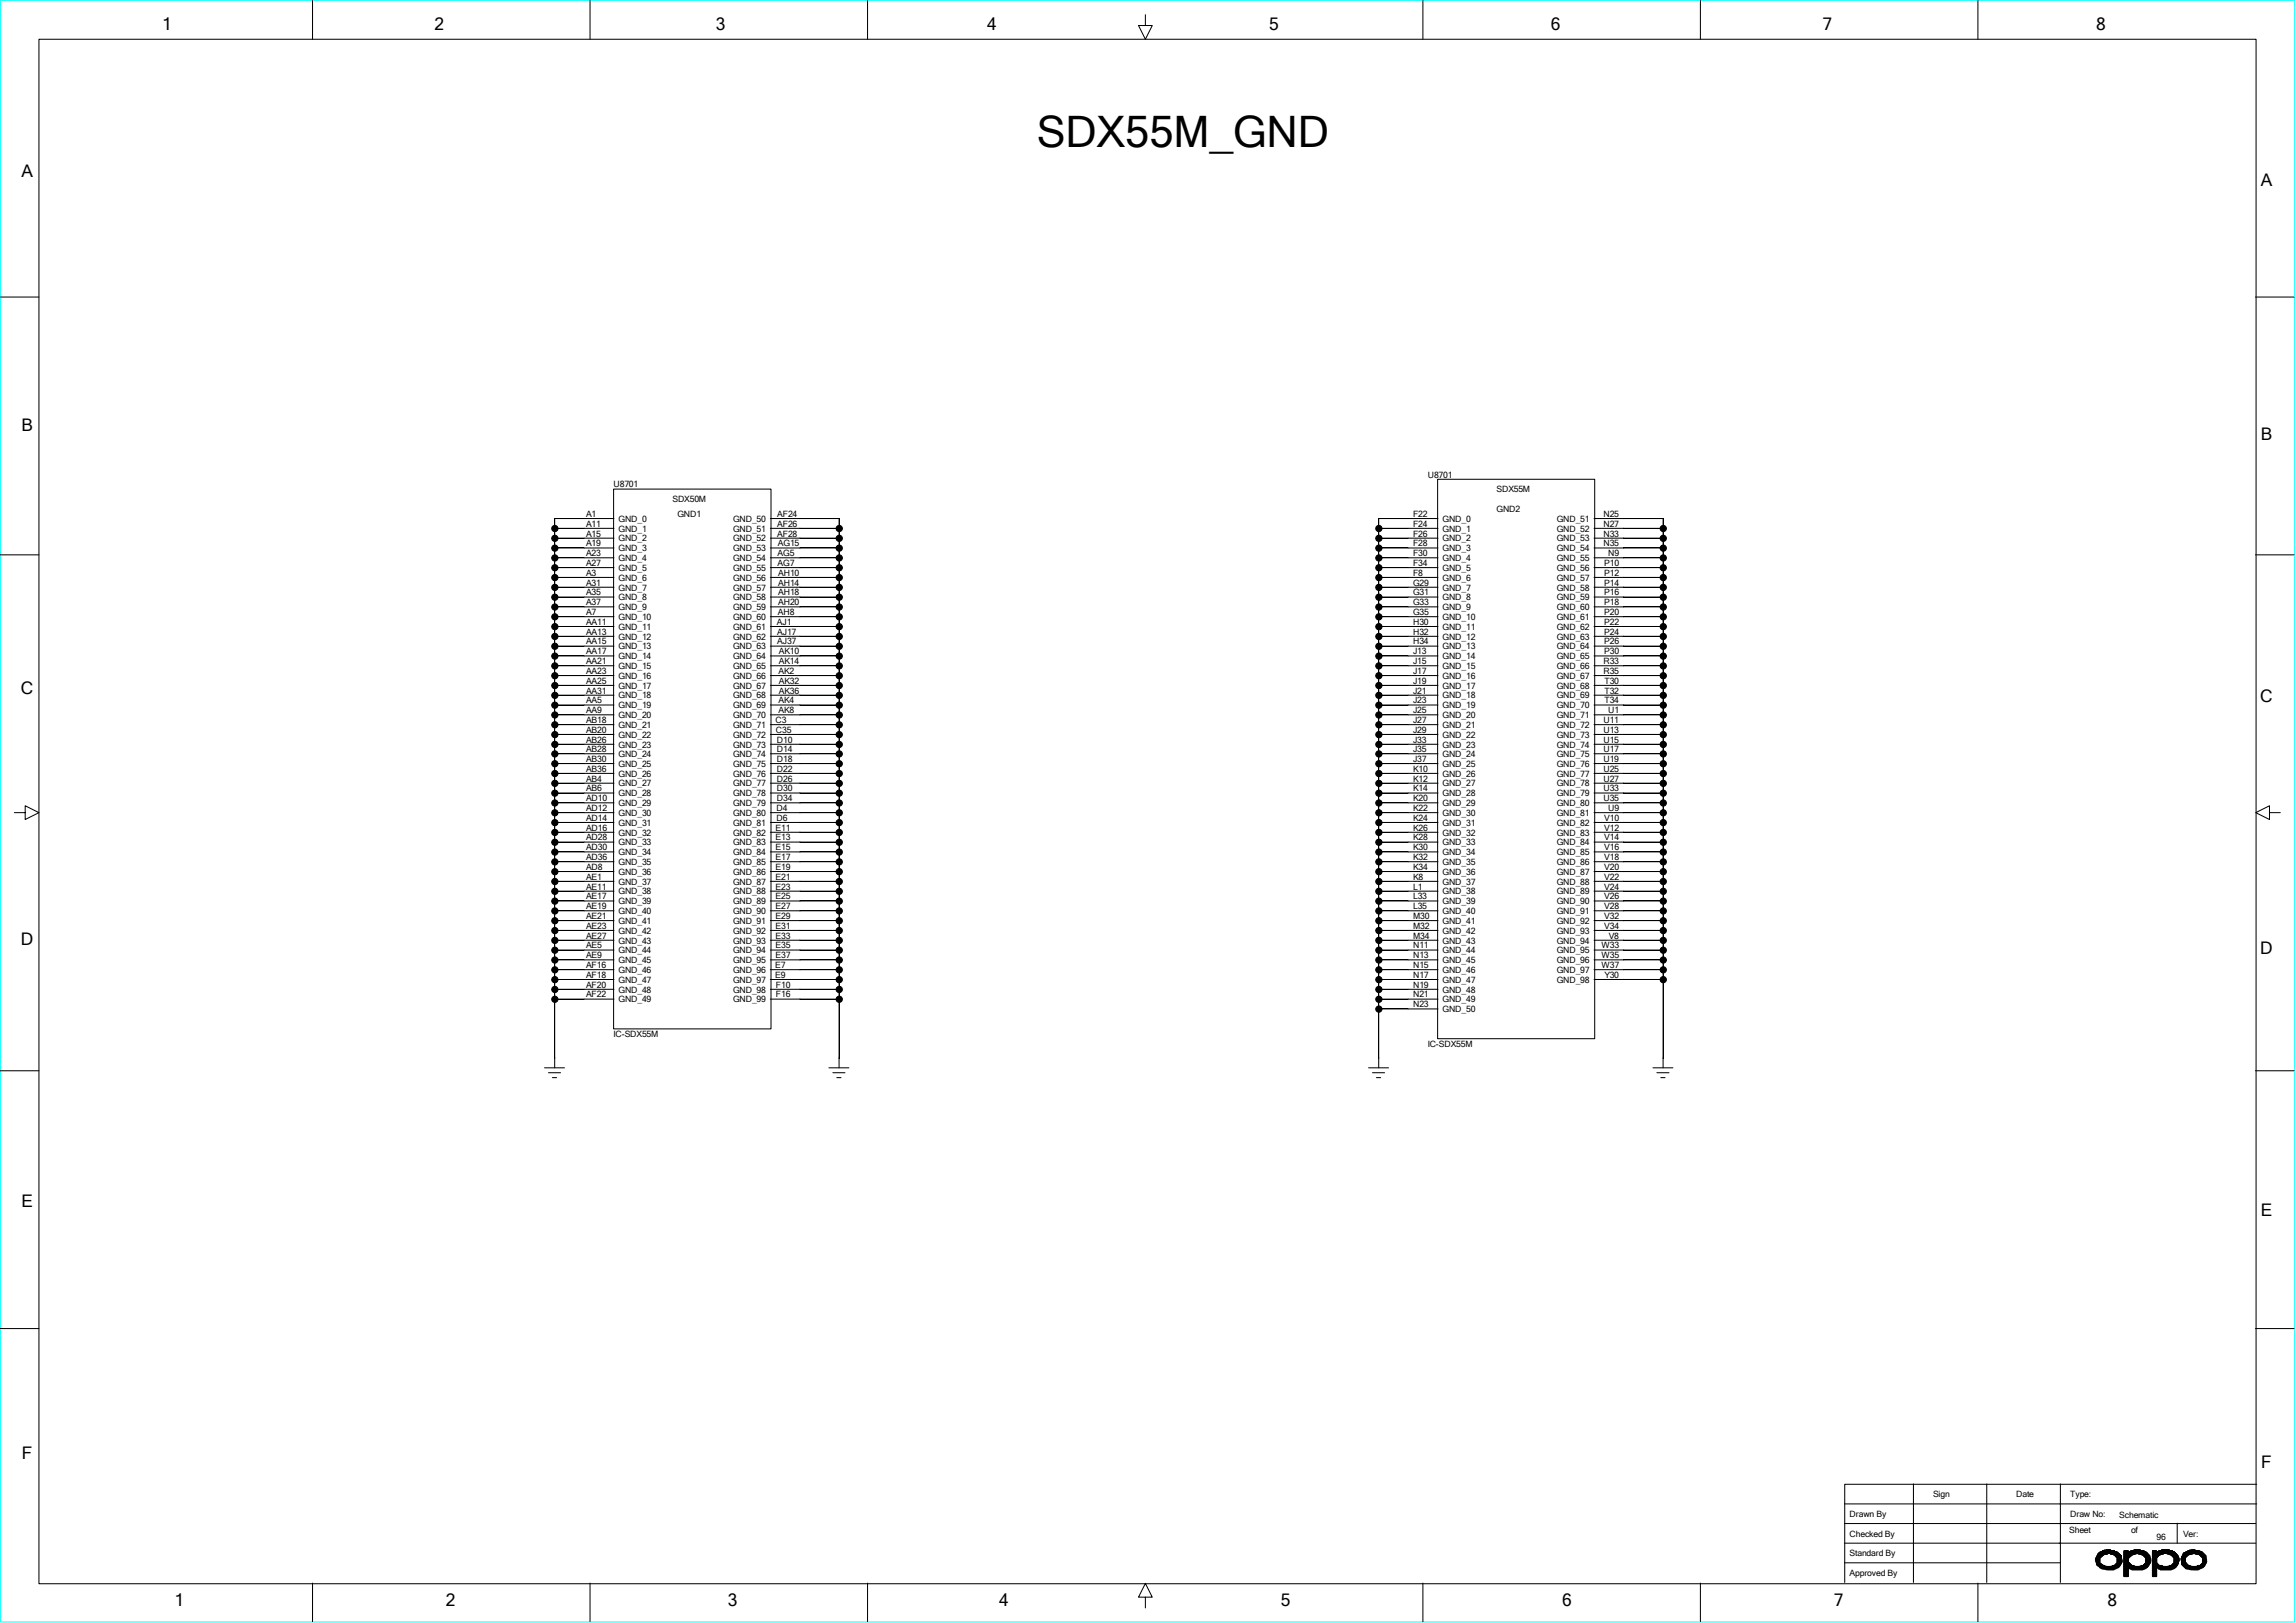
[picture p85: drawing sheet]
<svg xmlns="http://www.w3.org/2000/svg" width="297mm" height="210mm" viewBox="0 0 297 210" stroke-linecap="round" stroke-linejoin="round" font-family="sans-serif">
<defs><g id="words">
<text font-size="5.6" x="134.1" y="19">SDX55M_GND</text>
<g font-size="2.2">
<text x="21" y="3.9">1</text>
<text x="56.2" y="3.9">2</text>
<text x="92.6" y="3.9">3</text>
<text x="127.7" y="3.9">4</text>
<text x="164.2" y="3.9">5</text>
<text x="200.6" y="3.9">6</text>
<text x="235.8" y="3.9">7</text>
<text x="271.1" y="3.9">8</text>
<text x="2.8" y="22.9">A</text>
<text x="292.5" y="24.1">A</text>
<text x="2.8" y="55.8">B</text>
<text x="292.5" y="57">B</text>
<text x="2.7" y="89.7">C</text>
<text x="292.4" y="90.8">C</text>
<text x="2.7" y="122.3">D</text>
<text x="292.4" y="123.5">D</text>
<text x="2.8" y="156.2">E</text>
<text x="292.5" y="157.4">E</text>
<text x="2.8" y="188.8">F</text>
<text x="292.5" y="189.9">F</text>
<text x="22.6" y="207.9">1</text>
<text x="57.7" y="207.9">2</text>
<text x="94.1" y="207.9">3</text>
<text x="129.2" y="207.9">4</text>
<text x="165.7" y="207.9">5</text>
<text x="202.1" y="207.9">6</text>
<text x="237.2" y="207.9">7</text>
<text x="272.6" y="207.9">8</text>
</g>
<g font-size="1.1">
<text x="79.4" y="63.1">U8701</text>
<text x="87" y="65">SDX50M</text>
<text x="184.7" y="61.8">U8701</text>
<text x="193.6" y="63.7">SDX55M</text>
<text x="75.8" y="72">A23</text>
<text x="75.8" y="70.7">A19</text>
<text x="75.8" y="69.4">A15</text>
<text x="75.8" y="68.2">A11</text>
<text x="75.8" y="66.9">A1</text>
<text x="80" y="67.5">GND_0</text>
<text x="80" y="68.8">GND_1</text>
<text x="80" y="70.1">GND_2</text>
<text x="80" y="71.3">GND_3</text>
<text x="87.6" y="66.9">GND1</text>
<text x="94.8" y="67.5">GND_50</text>
<text x="94.8" y="68.8">GND_51</text>
<text x="94.8" y="70.1">GND_52</text>
<text x="94.8" y="71.3">GND_53</text>
<text x="100.5" y="69.4">AF28</text>
<text x="100.5" y="68.2">AF26</text>
<text x="100.5" y="66.9">AF24</text>
<text x="100.6" y="72">AG5</text>
<text x="100.6" y="70.7">AG15</text>
<text x="182.8" y="72">F30</text>
<text x="182.8" y="70.7">F28</text>
<text x="182.8" y="69.4">F26</text>
<text x="182.8" y="68.2">F24</text>
<text x="182.8" y="66.9">F22</text>
<text x="186.6" y="67.5">GND_0</text>
<text x="186.6" y="68.8">GND_1</text>
<text x="186.6" y="70.1">GND_2</text>
<text x="186.6" y="71.3">GND_3</text>
<text x="193.6" y="66.3">GND2</text>
<text x="201.4" y="67.5">GND_51</text>
<text x="201.4" y="68.8">GND_52</text>
<text x="201.4" y="70.1">GND_53</text>
<text x="201.4" y="71.3">GND_54</text>
<text x="207.4" y="70.7">N35</text>
<text x="207.4" y="69.4">N33</text>
<text x="207.4" y="68.2">N27</text>
<text x="207.4" y="66.9">N25</text>
<text x="208" y="72">N9</text>
<text x="75.8" y="77">A35</text>
<text x="75.8" y="75.8">A31</text>
<text x="75.8" y="74.5">A3</text>
<text x="75.8" y="73.2">A27</text>
<text x="80" y="72.6">GND_4</text>
<text x="80" y="73.9">GND_5</text>
<text x="80" y="75.1">GND_6</text>
<text x="80" y="76.4">GND_7</text>
<text x="80" y="77.7">GND_8</text>
<text x="94.8" y="72.6">GND_54</text>
<text x="94.8" y="73.9">GND_55</text>
<text x="94.8" y="75.1">GND_56</text>
<text x="94.8" y="76.4">GND_57</text>
<text x="94.8" y="77.7">GND_58</text>
<text x="100.6" y="73.2">AG7</text>
<text x="100.7" y="77">AH18</text>
<text x="100.7" y="75.8">AH14</text>
<text x="100.7" y="74.5">AH10</text>
<text x="182.8" y="77">G31</text>
<text x="182.8" y="75.8">G29</text>
<text x="182.8" y="74.5">F8</text>
<text x="182.8" y="73.2">F34</text>
<text x="186.6" y="72.6">GND_4</text>
<text x="186.6" y="73.9">GND_5</text>
<text x="186.6" y="75.1">GND_6</text>
<text x="186.6" y="76.4">GND_7</text>
<text x="186.6" y="77.7">GND_8</text>
<text x="201.4" y="72.6">GND_55</text>
<text x="201.4" y="73.9">GND_56</text>
<text x="201.4" y="75.1">GND_57</text>
<text x="201.4" y="76.4">GND_58</text>
<text x="201.4" y="77.7">GND_59</text>
<text x="207.5" y="77">P16</text>
<text x="207.5" y="75.8">P14</text>
<text x="207.5" y="74.5">P12</text>
<text x="207.5" y="73.2">P10</text>
<text x="75.8" y="83.4">AA15</text>
<text x="75.8" y="82.1">AA13</text>
<text x="75.8" y="80.9">AA11</text>
<text x="75.8" y="79.6">A7</text>
<text x="75.8" y="78.3">A37</text>
<text x="80" y="79">GND_9</text>
<text x="80" y="80.2">GND_10</text>
<text x="80" y="81.5">GND_11</text>
<text x="80" y="82.8">GND_12</text>
<text x="94.8" y="79">GND_59</text>
<text x="94.8" y="80.2">GND_60</text>
<text x="94.8" y="81.5">GND_61</text>
<text x="94.8" y="82.8">GND_62</text>
<text x="100.5" y="80.9">AJ1</text>
<text x="100.5" y="83.4">AJ37</text>
<text x="100.5" y="82.1">AJ17</text>
<text x="100.6" y="79.6">AH8</text>
<text x="100.7" y="78.3">AH20</text>
<text x="182.8" y="83.4">H34</text>
<text x="182.8" y="82.1">H32</text>
<text x="182.8" y="80.9">H30</text>
<text x="182.8" y="79.6">G35</text>
<text x="182.8" y="78.3">G33</text>
<text x="186.6" y="79">GND_9</text>
<text x="186.6" y="80.2">GND_10</text>
<text x="186.6" y="81.5">GND_11</text>
<text x="186.6" y="82.8">GND_12</text>
<text x="201.4" y="79">GND_60</text>
<text x="201.4" y="80.2">GND_61</text>
<text x="201.4" y="81.5">GND_62</text>
<text x="201.4" y="82.8">GND_63</text>
<text x="207.5" y="83.4">P26</text>
<text x="207.5" y="82.1">P24</text>
<text x="207.5" y="80.9">P22</text>
<text x="207.5" y="79.6">P20</text>
<text x="207.5" y="78.3">P18</text>
<text x="75.8" y="89.7">AA31</text>
<text x="75.8" y="88.5">AA25</text>
<text x="75.8" y="87.2">AA23</text>
<text x="75.8" y="85.9">AA21</text>
<text x="75.8" y="84.7">AA17</text>
<text x="80" y="84">GND_13</text>
<text x="80" y="85.3">GND_14</text>
<text x="80" y="86.6">GND_15</text>
<text x="80" y="87.8">GND_16</text>
<text x="80" y="89.1">GND_17</text>
<text x="94.8" y="84">GND_63</text>
<text x="94.8" y="85.3">GND_64</text>
<text x="94.8" y="86.6">GND_65</text>
<text x="94.8" y="87.8">GND_66</text>
<text x="94.8" y="89.1">GND_67</text>
<text x="100.7" y="87.2">AK2</text>
<text x="100.8" y="89.7">AK36</text>
<text x="100.8" y="88.5">AK32</text>
<text x="100.8" y="85.9">AK14</text>
<text x="100.8" y="84.7">AK10</text>
<text x="182.8" y="89.7">J21</text>
<text x="182.8" y="88.5">J19</text>
<text x="182.8" y="87.2">J17</text>
<text x="182.8" y="85.9">J15</text>
<text x="182.8" y="84.7">J13</text>
<text x="186.6" y="84">GND_13</text>
<text x="186.6" y="85.3">GND_14</text>
<text x="186.6" y="86.6">GND_15</text>
<text x="186.6" y="87.8">GND_16</text>
<text x="186.6" y="89.1">GND_17</text>
<text x="201.4" y="84">GND_64</text>
<text x="201.4" y="85.3">GND_65</text>
<text x="201.4" y="86.6">GND_66</text>
<text x="201.4" y="87.8">GND_67</text>
<text x="201.4" y="89.1">GND_68</text>
<text x="207.4" y="87.2">R35</text>
<text x="207.4" y="85.9">R33</text>
<text x="207.5" y="84.7">P30</text>
<text x="207.6" y="89.7">T32</text>
<text x="207.6" y="88.5">T30</text>
<text x="75.8" y="94.8">AB20</text>
<text x="75.8" y="93.6">AB18</text>
<text x="75.8" y="92.3">AA9</text>
<text x="75.8" y="91">AA5</text>
<text x="80" y="90.4">GND_18</text>
<text x="80" y="91.7">GND_19</text>
<text x="80" y="92.9">GND_20</text>
<text x="80" y="94.2">GND_21</text>
<text x="80" y="95.5">GND_22</text>
<text x="94.8" y="90.4">GND_68</text>
<text x="94.8" y="91.7">GND_69</text>
<text x="94.8" y="92.9">GND_70</text>
<text x="94.8" y="94.2">GND_71</text>
<text x="94.8" y="95.5">GND_72</text>
<text x="100.3" y="93.6">C3</text>
<text x="100.4" y="94.8">C35</text>
<text x="100.7" y="92.3">AK8</text>
<text x="100.7" y="91">AK4</text>
<text x="182.8" y="94.8">J29</text>
<text x="182.8" y="93.6">J27</text>
<text x="182.8" y="92.3">J25</text>
<text x="182.8" y="91">J23</text>
<text x="186.6" y="90.4">GND_18</text>
<text x="186.6" y="91.7">GND_19</text>
<text x="186.6" y="92.9">GND_20</text>
<text x="186.6" y="94.2">GND_21</text>
<text x="186.6" y="95.5">GND_22</text>
<text x="201.4" y="90.4">GND_69</text>
<text x="201.4" y="91.7">GND_70</text>
<text x="201.4" y="92.9">GND_71</text>
<text x="201.4" y="94.2">GND_72</text>
<text x="201.4" y="95.5">GND_73</text>
<text x="207.4" y="94.8">U13</text>
<text x="207.4" y="93.6">U11</text>
<text x="207.6" y="91">T34</text>
<text x="208" y="92.3">U1</text>
<text x="75.8" y="101.1">AB4</text>
<text x="75.8" y="99.9">AB36</text>
<text x="75.8" y="98.6">AB30</text>
<text x="75.8" y="97.3">AB28</text>
<text x="75.8" y="96.1">AB26</text>
<text x="80" y="96.7">GND_23</text>
<text x="80" y="98">GND_24</text>
<text x="80" y="99.2">GND_25</text>
<text x="80" y="100.5">GND_26</text>
<text x="80" y="101.8">GND_27</text>
<text x="94.8" y="96.7">GND_73</text>
<text x="94.8" y="98">GND_74</text>
<text x="94.8" y="99.2">GND_75</text>
<text x="94.8" y="100.5">GND_76</text>
<text x="94.8" y="101.8">GND_77</text>
<text x="100.5" y="101.1">D26</text>
<text x="100.5" y="99.9">D22</text>
<text x="100.5" y="98.6">D18</text>
<text x="100.5" y="97.3">D14</text>
<text x="100.5" y="96.1">D10</text>
<text x="182.8" y="101.1">K12</text>
<text x="182.8" y="99.9">K10</text>
<text x="182.8" y="98.6">J37</text>
<text x="182.8" y="97.3">J35</text>
<text x="182.8" y="96.1">J33</text>
<text x="186.6" y="96.7">GND_23</text>
<text x="186.6" y="98">GND_24</text>
<text x="186.6" y="99.2">GND_25</text>
<text x="186.6" y="100.5">GND_26</text>
<text x="186.6" y="101.8">GND_27</text>
<text x="201.4" y="96.7">GND_74</text>
<text x="201.4" y="98">GND_75</text>
<text x="201.4" y="99.2">GND_76</text>
<text x="201.4" y="100.5">GND_77</text>
<text x="201.4" y="101.8">GND_78</text>
<text x="207.4" y="101.1">U27</text>
<text x="207.4" y="99.9">U25</text>
<text x="207.4" y="98.6">U19</text>
<text x="207.4" y="97.3">U17</text>
<text x="207.4" y="96.1">U15</text>
<text x="75.8" y="107.5">AD16</text>
<text x="75.8" y="106.2">AD14</text>
<text x="75.8" y="104.9">AD12</text>
<text x="75.8" y="103.7">AD10</text>
<text x="75.8" y="102.4">AB6</text>
<text x="80" y="103">GND_28</text>
<text x="80" y="104.3">GND_29</text>
<text x="80" y="105.6">GND_30</text>
<text x="80" y="106.8">GND_31</text>
<text x="94.8" y="103">GND_78</text>
<text x="94.8" y="104.3">GND_79</text>
<text x="94.8" y="105.6">GND_80</text>
<text x="94.8" y="106.8">GND_81</text>
<text x="100.3" y="107.5">E11</text>
<text x="100.5" y="106.2">D6</text>
<text x="100.5" y="104.9">D4</text>
<text x="100.5" y="103.7">D34</text>
<text x="100.5" y="102.4">D30</text>
<text x="182.8" y="107.5">K26</text>
<text x="182.8" y="106.2">K24</text>
<text x="182.8" y="104.9">K22</text>
<text x="182.8" y="103.7">K20</text>
<text x="182.8" y="102.4">K14</text>
<text x="186.6" y="103">GND_28</text>
<text x="186.6" y="104.3">GND_29</text>
<text x="186.6" y="105.6">GND_30</text>
<text x="186.6" y="106.8">GND_31</text>
<text x="201.4" y="103">GND_79</text>
<text x="201.4" y="104.3">GND_80</text>
<text x="201.4" y="105.6">GND_81</text>
<text x="201.4" y="106.8">GND_82</text>
<text x="207.4" y="103.7">U35</text>
<text x="207.4" y="102.4">U33</text>
<text x="207.5" y="107.5">V12</text>
<text x="207.5" y="106.2">V10</text>
<text x="208" y="104.9">U9</text>
<text x="75.8" y="113.8">AE1</text>
<text x="75.8" y="112.6">AD8</text>
<text x="75.8" y="111.3">AD36</text>
<text x="75.8" y="110">AD30</text>
<text x="75.8" y="108.8">AD28</text>
<text x="80" y="108.1">GND_32</text>
<text x="80" y="109.4">GND_33</text>
<text x="80" y="110.7">GND_34</text>
<text x="80" y="111.9">GND_35</text>
<text x="80" y="113.2">GND_36</text>
<text x="94.8" y="108.1">GND_82</text>
<text x="94.8" y="109.4">GND_83</text>
<text x="94.8" y="110.7">GND_84</text>
<text x="94.8" y="111.9">GND_85</text>
<text x="94.8" y="113.2">GND_86</text>
<text x="100.3" y="113.8">E21</text>
<text x="100.3" y="112.6">E19</text>
<text x="100.3" y="111.3">E17</text>
<text x="100.3" y="110">E15</text>
<text x="100.3" y="108.8">E13</text>
<text x="182.8" y="113.8">K8</text>
<text x="182.8" y="112.6">K34</text>
<text x="182.8" y="111.3">K32</text>
<text x="182.8" y="110">K30</text>
<text x="182.8" y="108.8">K28</text>
<text x="186.6" y="108.1">GND_32</text>
<text x="186.6" y="109.4">GND_33</text>
<text x="186.6" y="110.7">GND_34</text>
<text x="186.6" y="111.9">GND_35</text>
<text x="186.6" y="113.2">GND_36</text>
<text x="201.4" y="108.1">GND_83</text>
<text x="201.4" y="109.4">GND_84</text>
<text x="201.4" y="110.7">GND_85</text>
<text x="201.4" y="111.9">GND_86</text>
<text x="201.4" y="113.2">GND_87</text>
<text x="207.5" y="113.8">V22</text>
<text x="207.5" y="112.6">V20</text>
<text x="207.5" y="111.3">V18</text>
<text x="207.5" y="110">V16</text>
<text x="207.5" y="108.8">V14</text>
<text x="75.8" y="118.9">AE21</text>
<text x="75.8" y="117.6">AE19</text>
<text x="75.8" y="116.4">AE17</text>
<text x="75.8" y="115.1">AE11</text>
<text x="80" y="114.5">GND_37</text>
<text x="80" y="115.7">GND_38</text>
<text x="80" y="117">GND_39</text>
<text x="80" y="118.3">GND_40</text>
<text x="80" y="119.5">GND_41</text>
<text x="94.8" y="114.5">GND_87</text>
<text x="94.8" y="115.7">GND_88</text>
<text x="94.8" y="117">GND_89</text>
<text x="94.8" y="118.3">GND_90</text>
<text x="94.8" y="119.5">GND_91</text>
<text x="100.3" y="118.9">E29</text>
<text x="100.3" y="117.6">E27</text>
<text x="100.3" y="116.4">E25</text>
<text x="100.3" y="115.1">E23</text>
<text x="182.8" y="118.9">M30</text>
<text x="182.8" y="117.6">L35</text>
<text x="182.8" y="116.4">L33</text>
<text x="182.8" y="115.1">L1</text>
<text x="186.6" y="114.5">GND_37</text>
<text x="186.6" y="115.7">GND_38</text>
<text x="186.6" y="117">GND_39</text>
<text x="186.6" y="118.3">GND_40</text>
<text x="186.6" y="119.5">GND_41</text>
<text x="201.4" y="114.5">GND_88</text>
<text x="201.4" y="115.7">GND_89</text>
<text x="201.4" y="117">GND_90</text>
<text x="201.4" y="118.3">GND_91</text>
<text x="201.4" y="119.5">GND_92</text>
<text x="207.5" y="118.9">V32</text>
<text x="207.5" y="117.6">V28</text>
<text x="207.5" y="116.4">V26</text>
<text x="207.5" y="115.1">V24</text>
<text x="75.8" y="125.3">AF16</text>
<text x="75.8" y="124">AE9</text>
<text x="75.8" y="122.7">AE5</text>
<text x="75.8" y="121.5">AE27</text>
<text x="75.8" y="120.2">AE23</text>
<text x="80" y="120.8">GND_42</text>
<text x="80" y="122.1">GND_43</text>
<text x="80" y="123.4">GND_44</text>
<text x="80" y="124.6">GND_45</text>
<text x="80" y="125.9">GND_46</text>
<text x="94.8" y="120.8">GND_92</text>
<text x="94.8" y="122.1">GND_93</text>
<text x="94.8" y="123.4">GND_94</text>
<text x="94.8" y="124.6">GND_95</text>
<text x="94.8" y="125.9">GND_96</text>
<text x="100.3" y="125.3">E7</text>
<text x="100.3" y="124">E37</text>
<text x="100.3" y="122.7">E35</text>
<text x="100.3" y="121.5">E33</text>
<text x="100.3" y="120.2">E31</text>
<text x="182.8" y="125.3">N15</text>
<text x="182.8" y="124">N13</text>
<text x="182.8" y="122.7">N11</text>
<text x="182.8" y="121.5">M34</text>
<text x="182.8" y="120.2">M32</text>
<text x="186.6" y="120.8">GND_42</text>
<text x="186.6" y="122.1">GND_43</text>
<text x="186.6" y="123.4">GND_44</text>
<text x="186.6" y="124.6">GND_45</text>
<text x="186.6" y="125.9">GND_46</text>
<text x="201.4" y="120.8">GND_93</text>
<text x="201.4" y="122.1">GND_94</text>
<text x="201.4" y="123.4">GND_95</text>
<text x="201.4" y="124.6">GND_96</text>
<text x="201.4" y="125.9">GND_97</text>
<text x="207.2" y="125.3">W37</text>
<text x="207.2" y="124">W35</text>
<text x="207.2" y="122.7">W33</text>
<text x="207.5" y="120.2">V34</text>
<text x="208.1" y="121.5">V8</text>
<text x="75.8" y="129.1">AF22</text>
<text x="75.8" y="127.8">AF20</text>
<text x="75.8" y="126.5">AF18</text>
<text x="80" y="127.2">GND_47</text>
<text x="80" y="128.4">GND_48</text>
<text x="80" y="129.7">GND_49</text>
<text x="94.8" y="127.2">GND_97</text>
<text x="94.8" y="128.4">GND_98</text>
<text x="94.8" y="129.7">GND_99</text>
<text x="100.3" y="126.5">E9</text>
<text x="100.4" y="129.1">F16</text>
<text x="100.4" y="127.8">F10</text>
<text x="182.8" y="130.3">N23</text>
<text x="182.8" y="129.1">N21</text>
<text x="182.8" y="127.8">N19</text>
<text x="182.8" y="126.5">N17</text>
<text x="186.6" y="127.2">GND_47</text>
<text x="186.6" y="128.4">GND_48</text>
<text x="186.6" y="129.7">GND_49</text>
<text x="186.6" y="131">GND_50</text>
<text x="201.4" y="127.2">GND_98</text>
<text x="207.6" y="126.5">Y30</text>
<text x="79.4" y="134.2">IC-SDX55M</text>
<text x="184.7" y="135.4">IC-SDX55M</text>
<text x="239.3" y="196.3">Drawn By</text>
<text x="250.1" y="193.8">Sign</text>
<text x="260.8" y="193.8">Date</text>
<text x="267.8" y="196.3">Draw No:</text>
<text x="267.8" y="193.8">Type:</text>
<text x="274.2" y="196.4">Schematic</text>
<text x="239.3" y="198.8">Checked By</text>
<text x="239.3" y="201.4">Standard By</text>
<text x="239.3" y="203.9">Approved By</text>
<text x="267.7" y="198.3">Sheet</text>
<text x="275.7" y="198.3">of</text>
<text x="279" y="199.2">96</text>
<text x="282.4" y="198.8">Ver:</text>
</g>
</g></defs>
<path d="M.1 0h296.7v209.9h-296.7z" fill="none" stroke="#0ff" stroke-width=".13"/>
<g fill="none" stroke="#000" stroke-width=".13">
<path d="M5 5.1h286.8v199.8h-286.8zM40.4 .1v5M76.3 .1v5M112.2 .1v5M148.2 1.9v1.4h.9l-.9 1.8-.9-1.8h.9M184.1 .1v5M220 .1v5M255.9 .1v5M0 38.4h5M291.8 38.4h5M0 71.8h5M71.7 79.8h7.7"/>
<path d="M71.7 78.5h7.7M71.7 77.3h7.7M71.7 76h7.7M71.7 74.7h7.7M71.7 73.4h7.7M71.7 72.2h7.7M71.7 70.9h7.7M71.7 69.6h7.7M71.7 68.4h7.7M71.7 67.1h7.7M71.8 67.1v71.1M79.4 63.3h20.3v69.8h-20.3z"/>
<path d="M99.7 67.1h8.8v71.1M99.7 79.8h8.8M99.7 78.5h8.8M99.7 77.3h8.8M99.7 76h8.8M99.7 74.7h8.8M99.7 73.4h8.8M99.7 72.2h8.8M99.7 70.9h8.8M99.7 69.6h8.8M99.7 68.4h8.8M178.3 79.8h7.7"/>
<path d="M178.3 78.5h7.7M178.3 77.3h7.7M178.3 76h7.7M178.3 74.7h7.7M178.3 73.4h7.7M178.3 72.2h7.7M178.3 70.9h7.7M178.3 69.6h7.7M178.3 68.4h7.7M178.3 67.1h7.7M178.4 67.1v71.1M186 62h20.3v72.4h-20.3z"/>
<path d="M206.2 67.1h8.9v71.1M206.2 79.8h8.9M206.2 78.5h8.9M206.2 77.3h8.9M206.2 76h8.9M206.2 74.7h8.9M206.2 73.4h8.9M206.2 72.2h8.9M206.2 70.9h8.9M206.2 69.6h8.9M206.2 68.4h8.9M291.8 71.8h5"/>
<path d="M71.7 98.8h7.7M71.7 97.5h7.7M71.7 96.3h7.7M71.7 95h7.7M71.7 93.8h7.7M71.7 92.5h7.7M71.7 91.2h7.7M71.7 90h7.7M71.7 88.7h7.7M71.7 87.4h7.7M71.7 86.1h7.7M71.7 84.9h7.7"/>
<path d="M71.7 83.6h7.7M71.7 82.3h7.7M71.7 81.1h7.7M99.7 98.8h8.8M99.7 97.5h8.8M99.7 96.3h8.8M99.7 95h8.8M99.7 93.8h8.8M99.7 92.5h8.8M99.7 91.2h8.8M99.7 90h8.8M99.7 88.7h8.8"/>
<path d="M99.7 87.4h8.8M99.7 86.1h8.8M99.7 84.9h8.8M99.7 83.6h8.8M99.7 82.3h8.8M99.7 81.1h8.8M178.3 98.8h7.7M178.3 97.5h7.7M178.3 96.3h7.7M178.3 95h7.7M178.3 93.8h7.7M178.3 92.5h7.7"/>
<path d="M178.3 91.2h7.7M178.3 90h7.7M178.3 88.7h7.7M178.3 87.4h7.7M178.3 86.1h7.7M178.3 84.9h7.7M178.3 83.6h7.7M178.3 82.3h7.7M178.3 81.1h7.7M206.2 98.8h8.9M206.2 97.5h8.9M206.2 96.3h8.9"/>
<path d="M206.2 95h8.9M206.2 93.8h8.9M206.2 92.5h8.9M206.2 91.2h8.9M206.2 90h8.9M206.2 88.7h8.9M206.2 87.4h8.9M206.2 86.1h8.9M206.2 84.9h8.9M206.2 83.6h8.9M206.2 82.3h8.9M206.2 81.1h8.9"/>
<path d="M1.9 105.2h1.4v-.9l1.7 .9-1.7 .8v-.8M71.7 117.9h7.7M71.7 116.6h7.7M71.7 115.3h7.7M71.7 114h7.7M71.7 112.8h7.7M71.7 111.5h7.7M71.7 110.2h7.7M71.7 109h7.7M71.7 107.7h7.7M71.7 106.4h7.7M71.7 105.2h7.7"/>
<path d="M71.7 103.9h7.7M71.7 102.6h7.7M71.7 101.3h7.7M71.7 100.1h7.7M71.7 119.1h7.7M99.7 117.9h8.8M99.7 116.6h8.8M99.7 115.3h8.9M99.7 114h8.8M99.7 112.8h8.8M99.7 111.5h8.8M99.7 110.2h8.8"/>
<path d="M99.7 109h8.8M99.7 107.7h8.8M99.7 106.4h8.8M99.7 105.2h8.8M99.7 103.9h8.8M99.7 102.6h8.8M99.7 101.3h8.8M99.7 100.1h8.9M99.7 119.1h8.8M178.3 117.9h7.7M178.3 116.6h7.7M178.3 115.3h7.7"/>
<path d="M178.3 114h7.7M178.3 112.8h7.7M178.3 111.5h7.7M178.3 110.2h7.7M178.3 109h7.7M178.3 107.7h7.7M178.3 106.4h7.7M178.3 105.2h7.7M178.3 103.9h7.7M178.3 102.6h7.7M178.3 101.3h7.7M178.3 100.1h7.7"/>
<path d="M178.3 119.1h7.7M206.2 117.9h8.9M206.2 116.6h8.9M206.2 115.3h9M206.2 114h8.9M206.2 112.8h8.9M206.2 111.5h8.9M206.2 110.2h8.9M206.2 109h8.9M206.2 107.7h8.9M206.2 106.4h8.9M206.2 105.2h8.9"/>
<path d="M206.2 103.9h8.9M206.2 102.6h8.9M206.2 101.3h8.9M206.2 100.1h9M206.2 119.1h8.9M293.6 105.2v-.9l-1.8 .9 1.8 .8v-.8h1.4M0 138.6h5M70.4 138.2h2.6M71 138.8h1.5M71.5 139.4h.5M71.7 129.3h7.7M71.7 128h7.7"/>
<path d="M71.7 126.7h7.7M71.7 125.5h7.7M71.7 124.2h7.7M71.7 122.9h7.7M71.7 121.7h7.7M71.7 120.4h7.7M99.7 129.3h8.8M99.7 128h8.8M99.7 126.7h8.8M99.7 125.5h8.8M99.7 124.2h8.8M99.7 122.9h8.8"/>
<path d="M99.7 121.7h8.8M99.7 120.4h8.8M107.2 138.2h2.6M107.7 138.8h1.6M108.2 139.4h.6M177 138.2h2.6M177.5 138.8h1.6M178.1 139.4h.5M178.3 129.3h7.7M178.3 128h7.7M178.3 126.7h7.7M178.3 125.5h7.7"/>
<path d="M178.3 124.2h7.7M178.3 122.9h7.7M178.3 121.7h7.7M178.3 120.4h7.7M178.3 130.6h7.7M206.2 126.7h8.9M206.2 125.5h8.9M206.2 124.2h8.9M206.2 122.9h8.9M206.2 121.7h8.9M206.2 120.4h8.9M213.8 138.2h2.6"/>
<path d="M214.3 138.8h1.6M214.8 139.4h.6M291.8 138.6h5M0 171.9h5M291.8 171.9h5M238.6 194.6h53.3M238.6 199.7h53.2M238.6 197.1h53.2M247.5 192v12.8M257 192v12.8M266.5 192v12.8M281.6 197.1v2.6"/>
<path d="M291.9 192.1h-53.3v12.7M40.4 204.9v4.9M76.3 204.9v4.9M112.2 204.9v4.9M148.2 206.7h.9l-.9-1.8-.9 1.8h.9v1.4M184.1 204.9v4.9M220 204.9v4.9M238.6 202.2h27.9M255.9 204.9v4.9M271.1 201.6h.6M271.1 201.7h.5M271.1 201.8h.5"/>
<path d="M271.1 202h.5M271.1 202.1h.5M271.2 202.2h.4M271.2 201.3h.8M271.2 202.4h.7M271.2 202.5h.8M271.2 201.5v1M271.2 201.4v.8M271.3 202.6h.8M271.4 201.2v1.4h.6v.4v-.6M271.4 201.2v1.3M271.4 201h2.5"/>
<path d="M271.5 201v1.6v-1.5v.1M271.5 202.2v.4h.7M271.5 201a2.22 2.22 0 0 1 2.9 .3l.1 .8a1.54 1.54 0 0 1-1.7 1l-.9-.1-.7-.5-.1-.8zM271.6 201.6l.5-.4 .7-.2 .7 .2 .4 .4v.6l-.4 .4-.7 .1-.7-.1-.5-.4zM271.6 200.9v1.8M271.6 200.8h2.2M271.7 200.8v.7M271.7 202.3v.6M271.9 202.5v.5h1.9M271.9 200.8v.7h-.7M272 200.7v.5M272 200.7h1.4"/>
<path d="M272.1 200.7v.5h-.8M272.1 202.6v.4M272.2 200.7v.4M272.2 202.6v.4M272.2 200.6h.8M272.4 200.7v.4M272.4 202.7v.4M272.5 203.1h1M272.5 200.5v.6M272.5 202.7v.4M272.6 200.5v.6h-1.3M272.6 202.7v.4"/>
<path d="M272.8 200.5v.5M272.8 202.7v.4M272.9 200.5v.5M272.9 202.7v.4M273 200.5v.6h1.2M273 202.7v.4M273.1 200.7v.4M273.1 202.7v.4M273.3 200.7v.4M273.3 202.6v.5M273.3 202.6h1M273.4 200.7v.4"/>
<path d="M273.4 202.6v.5M273.4 201.2h.9M273.5 202.6v.4v-.4M273.5 200.7v.5M273.6 201.3h.8M273.6 200.8v.5M273.6 202.4v.6h-1.5M273.7 201.5h.7M273.8 200.8v.7M273.8 202.3v.6M273.9 202.2h.5M273.9 201.6h.5"/>
<path d="M273.9 201.7h.5M273.9 201.8h.6M273.9 202h.6M273.9 202.1h.6M273.9 200.8v.8M273.9 202.2v.7M274 200.9v2h-2.4M274.2 201v1.7h-2.6M274.3 201.2v1.3h-.7M274.4 201.3v1.1h-.7M274.7 202.2h.7M274.7 201h3"/>
<path d="M274.7 201.2h1.2M274.7 201.6h.6M274.7 201.7h.6M274.7 201.8h.6M274.7 202h.6M274.7 202.1h.6M274.7 202.4h.8M274.7 202.5h1M274.7 202.6h1.1M274.7 203h.6M274.7 203.1h.6M274.7 200.8h2.9"/>
<path d="M274.7 200.7h.6M274.7 203.2h.6M274.7 203.4h.6M274.7 203.5h.6M274.7 203.6h.6M274.7 203.8h.6M274.7 203.9h.6M274.8 200.7h.5v.3v-.2l.9-.2h.6l.3 .1a1.21 1.21 0 0 1 1 .9 1.21 1.21 0 0 1-.4 1.3 2.25 2.25 0 0 1-1.4 .2 .83 .83 0 0 1-.9-.2h-.1v1.1h-.5zM274.8 200.7v3.3M274.9 200.7v3.3M275 200.7v3.3M275.2 200.7v3.3"/>
<path d="M275.3 200.7v3.3h-.6M275.3 201.6l.5-.4 .6-.2 .8 .2 .4 .4v.6l-.4 .4-.8 .1-.6-.1-.5-.4zM275.4 200.8v.8M275.4 202.2v.7M275.5 203h2.1M275.5 200.8v.7h-.8M275.5 202.3v.7M275.6 200.7h1.7M275.7 200.7v.6h-1M275.7 202.4v.6M275.8 200.7v.5M275.8 202.6v.5"/>
<path d="M275.9 200.7v.4M275.9 202.6v.5M276.1 200.5v.6M276.1 202.6v.5M276.1 200.6h.7M276.2 200.5v.6h-1.5M276.2 202.7v.4M276.3 200.5v.6M276.3 202.7v.4M276.4 200.5v.5M276.4 202.7v.4M276.6 200.5v.6"/>
<path d="M276.6 202.7v.4M276.6 201.1h1.2M276.7 200.5v.6M276.7 202.7v.4M276.8 200.5v.6M276.8 202.7v.4M276.9 200.7v.4M276.9 202.6v.5M277 201.2h1M277 202.6h.8M277.1 200.7v.4M277.1 202.6v.5"/>
<path d="M277.2 200.7v.5M277.2 202.6v.5h-1.4M277.3 201.3h.8M277.3 202.5h.7M277.3 200.7v.6M277.3 202.4v.6M277.4 201.5h.7M277.5 200.8v.7M277.5 202.3v.7M277.5 202.2h.7M277.5 201.6h.6M277.5 201.7h.7"/>
<path d="M277.5 201.8h.7M277.5 202.1h.7M277.6 200.8v.8M277.6 202.2v.7M277.7 200.9v2h-3M277.8 201v1.7h-3.1M278 201.2v1.4M278.1 201.3v1.1h-.7M278.2 201.8v.2h-.7M278.4 202.2h.6M278.4 201h3M278.4 201.2h1.1"/>
<path d="M278.4 201.6h.6M278.4 201.7h.6M278.4 201.8h.6M278.4 202h.6M278.4 202.1h.6M278.4 202.4h.7M278.4 202.5h.8M278.4 202.6h1.1M278.4 203h.6M278.4 203.1h.6M278.4 200.8h2.9M278.4 200.7h.6"/>
<path d="M278.4 203.2h.6M278.4 203.4h.6M278.4 203.5h.6M278.4 203.6h.6M278.4 203.8h.6M278.4 203.9h.6M278.5 200.7h.5v.3v-.2h.1a2.02 2.02 0 0 1 2.4 .3l.1 .2a.49 .49 0 0 1 .2 .8 1.18 1.18 0 0 1-1.6 1h-.2a.83 .83 0 0 1-.9-.2h-.1v1.1h-.5zM278.5 200.7v3.3M278.6 200.7v3.3M278.7 200.7v3.3M278.8 200.7v3.3M279 200.7v3.3h-.6"/>
<path d="M279.1 200.8v.7h-.7M279.1 202.3v.6M279.2 203h2.1M279.2 200.7v.6h-.8M279.2 202.4v.6M279.3 200.7h1.7M279.4 200.7v.5M279.4 202.6v.4M279.4 201.2l.7-.2 .8 .2 .4 .4v.6l-.4 .4-.8 .1-.7-.1-.4-.4v-.6zM279.5 200.7v.4M279.5 202.6v.5M279.6 200.5v.6"/>
<path d="M279.6 202.6v.5M279.7 200.5v.6h-1.3M279.7 202.6v.5M279.9 200.5v.6M279.9 202.7v.4M280 200.5v.5M280 202.7v.4M280.1 200.5v.5M280.1 202.7v.4M280.2 200.5v.5M280.2 202.7v.4M280.3 201.1h1.2"/>
<path d="M280.4 200.5v.6M280.4 202.7v.4M280.5 200.5v.6M280.5 202.7v.4M280.6 200.5v.6M280.6 202.6v.5M280.7 201.2h.9M280.8 200.7v.4M280.8 202.6v.5M280.8 202.6h.7M280.9 200.7v.5M280.9 202.6v.5h-1.5"/>
<path d="M281 201.3h.8M281 202.5h.6M281 200.7v.6M281 202.4v.6M281.1 201.5h.7M281.1 200.8v.7M281.1 202.3v.7M281.2 202.2h.6M281.2 201.6h.7M281.2 201.7h.7M281.2 201.8h.7M281.2 202h.7"/>
<path d="M281.2 202.1h.6M281.3 200.8v2.1M281.4 200.9v2h-3M281.5 201v1.7h-3.1M281.6 201.2v1.4M281.8 201.3v1.1h-.7M282.1 201.7h.6M282.2 201.8h.5M282.2 202h.5M282.2 202.2h.5M282.2 201.6h.5M282.2 202.4h.6"/>
<path d="M282.3 201.3v1.2h.7M282.3 202.1h.4M282.4 201.2h.8M282.4 202.6h.8M282.4 201v1.6M282.5 201h2.4M282.5 200.9v1.8M282.5 201a2.06 2.06 0 0 1 2.8 .3l.2 .8-.4 .6-.8 .4-1.5-.1-.5-.5-.1-.8zM282.6 202.9h2.4M282.7 200.9v2M282.7 200.8h2.1M282.8 200.8v.7h-.6"/>
<path d="M282.8 202.2v.8M282.9 200.8v.5h-.5M282.9 202.3v.7M283 200.7h1.3M283 201.2l.8-.2 .8 .2 .3 .4v.6l-.3 .4-.8 .1-.8-.1-.3-.4v-.6zM283 200.7v.5M283 202.4v.6M283.2 200.7v.4M283.2 202.6v.4M283.3 200.6h.6M283.3 200.7v.4M283.3 202.6v.5"/>
<path d="M283.4 200.7v.4M283.4 202.7v.4M283.5 200.5v.6h-1M283.5 202.7v.4M283.7 200.5v.6M283.7 202.7v.4M283.8 200.5v.5M283.8 202.7v.4M283.9 200.5v.6M283.9 202.7v.4M284 201.1h1.1M284.1 200.7v.4"/>
<path d="M284.1 202.7v.4M284.2 200.7v.4M284.2 202.7v.4M284.3 200.7v.4M284.3 202.6v.5M284.4 200.7v.4M284.4 202.6v.5h-1M284.5 201.2h.7M284.6 200.7v.5M284.6 202.6v.4h-1.9M284.6 201.3h.7M284.6 202.5h.6"/>
<path d="M284.7 200.8v.5M284.7 202.4v.6M284.8 201.5h.5M284.8 200.8v.7M284.8 202.3v.6M284.9 202.2h.4M284.9 201.6h.4M284.9 201.7h.4M284.9 201.8h.6M284.9 202h.6M284.9 202.1h.6M284.9 200.9v2"/>
<path d="M285.1 201v1.7h-2.6M285.2 201.2v1.4h-.9M285.3 201.3v1.1h-.5"/>
<circle cx="71.8" cy="78.5" r=".4"/>
<circle cx="71.8" cy="79.8" r=".4"/>
<circle cx="71.8" cy="69.7" r=".4"/>
<circle cx="71.8" cy="76" r=".4"/>
<circle cx="71.8" cy="77.3" r=".4"/>
<circle cx="71.8" cy="68.4" r=".4"/>
<circle cx="71.8" cy="73.5" r=".4"/>
<circle cx="71.8" cy="70.9" r=".4"/>
<circle cx="71.8" cy="72.2" r=".4"/>
<circle cx="71.8" cy="74.7" r=".4"/>
<circle cx="108.6" cy="76" r=".4"/>
<circle cx="108.6" cy="79.8" r=".4"/>
<circle cx="108.6" cy="77.3" r=".4"/>
<circle cx="108.6" cy="68.4" r=".4"/>
<circle cx="108.6" cy="70.9" r=".4"/>
<circle cx="108.6" cy="69.7" r=".4"/>
<circle cx="108.6" cy="74.7" r=".4"/>
<circle cx="108.6" cy="72.2" r=".4"/>
<circle cx="108.6" cy="73.5" r=".4"/>
<circle cx="108.6" cy="78.5" r=".4"/>
<circle cx="178.4" cy="76" r=".4"/>
<circle cx="178.4" cy="77.3" r=".4"/>
<circle cx="178.4" cy="78.5" r=".4"/>
<circle cx="178.4" cy="72.2" r=".4"/>
<circle cx="178.4" cy="79.8" r=".4"/>
<circle cx="178.4" cy="68.4" r=".4"/>
<circle cx="178.4" cy="70.9" r=".4"/>
<circle cx="178.4" cy="74.7" r=".4"/>
<circle cx="178.4" cy="69.7" r=".4"/>
<circle cx="178.4" cy="73.5" r=".4"/>
<circle cx="215.2" cy="76" r=".4"/>
<circle cx="215.2" cy="79.8" r=".4"/>
<circle cx="215.2" cy="68.4" r=".4"/>
<circle cx="215.2" cy="74.7" r=".4"/>
<circle cx="215.2" cy="73.5" r=".4"/>
<circle cx="215.2" cy="69.7" r=".4"/>
<circle cx="215.2" cy="70.9" r=".4"/>
<circle cx="215.2" cy="72.2" r=".4"/>
<circle cx="215.2" cy="78.5" r=".4"/>
<circle cx="215.2" cy="77.3" r=".4"/>
<circle cx="71.8" cy="86.2" r=".4"/>
<circle cx="71.8" cy="88.7" r=".4"/>
<circle cx="71.8" cy="98.8" r=".4"/>
<circle cx="71.8" cy="83.6" r=".4"/>
<circle cx="71.8" cy="87.4" r=".4"/>
<circle cx="71.8" cy="93.8" r=".4"/>
<circle cx="71.8" cy="92.5" r=".4"/>
<circle cx="71.8" cy="96.3" r=".4"/>
<circle cx="71.8" cy="81.1" r=".4"/>
<circle cx="71.8" cy="90" r=".4"/>
<circle cx="71.8" cy="82.4" r=".4"/>
<circle cx="71.8" cy="91.2" r=".4"/>
<circle cx="71.8" cy="95.1" r=".4"/>
<circle cx="71.8" cy="97.6" r=".4"/>
<circle cx="71.8" cy="84.9" r=".4"/>
<circle cx="108.6" cy="82.4" r=".4"/>
<circle cx="108.6" cy="95.1" r=".4"/>
<circle cx="108.6" cy="81.1" r=".4"/>
<circle cx="108.6" cy="90" r=".4"/>
<circle cx="108.6" cy="88.7" r=".4"/>
<circle cx="108.6" cy="92.5" r=".4"/>
<circle cx="108.6" cy="91.2" r=".4"/>
<circle cx="108.6" cy="93.8" r=".4"/>
<circle cx="108.6" cy="97.6" r=".4"/>
<circle cx="108.6" cy="87.4" r=".4"/>
<circle cx="108.6" cy="98.8" r=".4"/>
<circle cx="108.6" cy="83.6" r=".4"/>
<circle cx="108.6" cy="86.2" r=".4"/>
<circle cx="108.6" cy="84.9" r=".4"/>
<circle cx="108.6" cy="96.3" r=".4"/>
<circle cx="178.4" cy="97.6" r=".4"/>
<circle cx="178.4" cy="81.1" r=".4"/>
<circle cx="178.4" cy="95.1" r=".4"/>
<circle cx="178.4" cy="98.8" r=".4"/>
<circle cx="178.4" cy="88.7" r=".4"/>
<circle cx="178.4" cy="90" r=".4"/>
<circle cx="178.4" cy="92.5" r=".4"/>
<circle cx="178.4" cy="82.4" r=".4"/>
<circle cx="178.4" cy="91.2" r=".4"/>
<circle cx="178.4" cy="93.8" r=".4"/>
<circle cx="178.4" cy="86.2" r=".4"/>
<circle cx="178.4" cy="96.3" r=".4"/>
<circle cx="178.4" cy="87.4" r=".4"/>
<circle cx="178.4" cy="83.6" r=".4"/>
<circle cx="178.4" cy="84.9" r=".4"/>
<circle cx="215.2" cy="82.4" r=".4"/>
<circle cx="215.2" cy="98.8" r=".4"/>
<circle cx="215.2" cy="93.8" r=".4"/>
<circle cx="215.2" cy="84.9" r=".4"/>
<circle cx="215.2" cy="91.2" r=".4"/>
<circle cx="215.2" cy="97.6" r=".4"/>
<circle cx="215.2" cy="83.6" r=".4"/>
<circle cx="215.2" cy="87.4" r=".4"/>
<circle cx="215.2" cy="90" r=".4"/>
<circle cx="215.2" cy="92.5" r=".4"/>
<circle cx="215.2" cy="96.3" r=".4"/>
<circle cx="215.2" cy="95.1" r=".4"/>
<circle cx="215.2" cy="86.2" r=".4"/>
<circle cx="215.2" cy="88.7" r=".4"/>
<circle cx="215.2" cy="81.1" r=".4"/>
<circle cx="71.8" cy="112.8" r=".4"/>
<circle cx="71.8" cy="110.3" r=".4"/>
<circle cx="71.8" cy="115.3" r=".4"/>
<circle cx="71.8" cy="101.4" r=".4"/>
<circle cx="71.8" cy="105.2" r=".4"/>
<circle cx="71.8" cy="100.1" r=".4"/>
<circle cx="71.8" cy="103.9" r=".4"/>
<circle cx="71.8" cy="109" r=".4"/>
<circle cx="71.8" cy="111.5" r=".4"/>
<circle cx="71.8" cy="102.6" r=".4"/>
<circle cx="71.8" cy="107.7" r=".4"/>
<circle cx="71.8" cy="116.6" r=".4"/>
<circle cx="71.8" cy="106.4" r=".4"/>
<circle cx="71.8" cy="119.1" r=".4"/>
<circle cx="71.8" cy="114.1" r=".4"/>
<circle cx="71.8" cy="117.9" r=".4"/>
<circle cx="108.6" cy="116.6" r=".4"/>
<circle cx="108.6" cy="114.1" r=".4"/>
<circle cx="108.6" cy="117.9" r=".4"/>
<circle cx="108.6" cy="106.4" r=".4"/>
<circle cx="108.6" cy="115.3" r=".4"/>
<circle cx="108.6" cy="102.6" r=".4"/>
<circle cx="108.6" cy="103.9" r=".4"/>
<circle cx="108.6" cy="107.7" r=".4"/>
<circle cx="108.6" cy="101.4" r=".4"/>
<circle cx="108.6" cy="111.5" r=".4"/>
<circle cx="108.6" cy="112.8" r=".4"/>
<circle cx="108.6" cy="105.2" r=".4"/>
<circle cx="108.6" cy="110.3" r=".4"/>
<circle cx="108.6" cy="119.1" r=".4"/>
<circle cx="108.6" cy="100.1" r=".4"/>
<circle cx="108.6" cy="109" r=".4"/>
<circle cx="178.4" cy="103.9" r=".4"/>
<circle cx="178.4" cy="105.2" r=".4"/>
<circle cx="178.4" cy="106.4" r=".4"/>
<circle cx="178.4" cy="107.7" r=".4"/>
<circle cx="178.4" cy="111.5" r=".4"/>
<circle cx="178.4" cy="115.3" r=".4"/>
<circle cx="178.4" cy="116.6" r=".4"/>
<circle cx="178.4" cy="102.6" r=".4"/>
<circle cx="178.4" cy="101.4" r=".4"/>
<circle cx="178.4" cy="109" r=".4"/>
<circle cx="178.4" cy="114.1" r=".4"/>
<circle cx="178.4" cy="117.9" r=".4"/>
<circle cx="178.4" cy="112.8" r=".4"/>
<circle cx="178.4" cy="110.3" r=".4"/>
<circle cx="178.4" cy="119.1" r=".4"/>
<circle cx="178.4" cy="100.1" r=".4"/>
<circle cx="215.2" cy="102.6" r=".4"/>
<circle cx="215.2" cy="110.3" r=".4"/>
<circle cx="215.2" cy="103.9" r=".4"/>
<circle cx="215.2" cy="105.2" r=".4"/>
<circle cx="215.2" cy="106.4" r=".4"/>
<circle cx="215.2" cy="117.9" r=".4"/>
<circle cx="215.2" cy="100.1" r=".4"/>
<circle cx="215.2" cy="112.8" r=".4"/>
<circle cx="215.2" cy="115.3" r=".4"/>
<circle cx="215.2" cy="116.6" r=".4"/>
<circle cx="215.2" cy="107.7" r=".4"/>
<circle cx="215.2" cy="119.1" r=".4"/>
<circle cx="215.2" cy="114.1" r=".4"/>
<circle cx="215.2" cy="101.4" r=".4"/>
<circle cx="215.2" cy="109" r=".4"/>
<circle cx="215.2" cy="111.5" r=".4"/>
<circle cx="71.8" cy="129.3" r=".4"/>
<circle cx="71.8" cy="124.2" r=".4"/>
<circle cx="71.8" cy="123" r=".4"/>
<circle cx="71.8" cy="125.5" r=".4"/>
<circle cx="71.8" cy="120.4" r=".4"/>
<circle cx="71.8" cy="126.8" r=".4"/>
<circle cx="71.8" cy="121.7" r=".4"/>
<circle cx="71.8" cy="128" r=".4"/>
<circle cx="108.6" cy="123" r=".4"/>
<circle cx="108.6" cy="120.4" r=".4"/>
<circle cx="108.6" cy="128" r=".4"/>
<circle cx="108.6" cy="121.7" r=".4"/>
<circle cx="108.6" cy="125.5" r=".4"/>
<circle cx="108.6" cy="129.3" r=".4"/>
<circle cx="108.6" cy="126.8" r=".4"/>
<circle cx="108.6" cy="124.2" r=".4"/>
<circle cx="178.4" cy="123" r=".4"/>
<circle cx="178.4" cy="120.4" r=".4"/>
<circle cx="178.4" cy="124.2" r=".4"/>
<circle cx="178.4" cy="126.8" r=".4"/>
<circle cx="178.4" cy="128" r=".4"/>
<circle cx="178.4" cy="129.3" r=".4"/>
<circle cx="178.4" cy="121.7" r=".4"/>
<circle cx="178.4" cy="130.6" r=".4"/>
<circle cx="178.4" cy="125.5" r=".4"/>
<circle cx="215.2" cy="125.5" r=".4"/>
<circle cx="215.2" cy="124.2" r=".4"/>
<circle cx="215.2" cy="121.7" r=".4"/>
<circle cx="215.2" cy="126.8" r=".4"/>
<circle cx="215.2" cy="120.4" r=".4"/>
<circle cx="215.2" cy="123" r=".4"/>
</g>
<g fill="#000">
<path d="M71.8 67.1v1.3z" fill-rule="evenodd"/>
<path d="M71.8 68.4v1.2z" fill-rule="evenodd"/>
<path d="M71.8 69.6v1.3z" fill-rule="evenodd"/>
<path d="M71.8 70.9v1.3z" fill-rule="evenodd"/>
<path d="M71.8 72.2v1.2z" fill-rule="evenodd"/>
<path d="M71.8 73.4v1.3z" fill-rule="evenodd"/>
<path d="M71.8 74.7v1.3z" fill-rule="evenodd"/>
<path d="M71.8 76v1.3z" fill-rule="evenodd"/>
<path d="M71.8 77.3v1.2z" fill-rule="evenodd"/>
<path d="M71.8 78.5v1.3z" fill-rule="evenodd"/>
<path d="M71.8 79.8v1.3z" fill-rule="evenodd"/>
<path d="M108.5 67.1v1.3z" fill-rule="evenodd"/>
<path d="M108.5 68.4v1.2z" fill-rule="evenodd"/>
<path d="M108.5 69.6v1.3z" fill-rule="evenodd"/>
<path d="M108.5 70.9v1.3z" fill-rule="evenodd"/>
<path d="M108.5 72.2v1.2z" fill-rule="evenodd"/>
<path d="M108.5 73.4v1.3z" fill-rule="evenodd"/>
<path d="M108.5 74.7v1.3z" fill-rule="evenodd"/>
<path d="M108.5 76v1.3z" fill-rule="evenodd"/>
<path d="M108.5 77.3v1.2z" fill-rule="evenodd"/>
<path d="M108.5 78.5v1.3z" fill-rule="evenodd"/>
<path d="M108.5 79.8v1.3z" fill-rule="evenodd"/>
<path d="M178.4 67.1v1.3z" fill-rule="evenodd"/>
<path d="M178.4 68.4v1.2z" fill-rule="evenodd"/>
<path d="M178.4 69.6v1.3z" fill-rule="evenodd"/>
<path d="M178.4 70.9v1.3z" fill-rule="evenodd"/>
<path d="M178.4 72.2v1.2z" fill-rule="evenodd"/>
<path d="M178.4 73.4v1.3z" fill-rule="evenodd"/>
<path d="M178.4 74.7v1.3z" fill-rule="evenodd"/>
<path d="M178.4 76v1.3z" fill-rule="evenodd"/>
<path d="M178.4 77.3v1.2z" fill-rule="evenodd"/>
<path d="M178.4 78.5v1.3z" fill-rule="evenodd"/>
<path d="M178.4 79.8v1.3z" fill-rule="evenodd"/>
<path d="M215.1 67.1v1.3z" fill-rule="evenodd"/>
<path d="M215.1 68.4v1.2z" fill-rule="evenodd"/>
<path d="M215.1 69.6v1.3z" fill-rule="evenodd"/>
<path d="M215.1 70.9v1.3z" fill-rule="evenodd"/>
<path d="M215.1 72.2v1.2z" fill-rule="evenodd"/>
<path d="M215.1 73.4v1.3z" fill-rule="evenodd"/>
<path d="M215.1 74.7v1.3z" fill-rule="evenodd"/>
<path d="M215.1 76v1.3z" fill-rule="evenodd"/>
<path d="M215.1 77.3v1.2z" fill-rule="evenodd"/>
<path d="M215.1 78.5v1.3z" fill-rule="evenodd"/>
<path d="M215.1 79.8v1.3z" fill-rule="evenodd"/>
<path d="M71.8 81.1v1.2z" fill-rule="evenodd"/>
<path d="M71.8 82.3v1.3z" fill-rule="evenodd"/>
<path d="M71.8 83.6v1.3z" fill-rule="evenodd"/>
<path d="M71.8 84.9v1.2z" fill-rule="evenodd"/>
<path d="M71.8 86.1v1.3z" fill-rule="evenodd"/>
<path d="M71.8 87.4v1.3z" fill-rule="evenodd"/>
<path d="M71.8 88.7v1.3z" fill-rule="evenodd"/>
<path d="M71.8 90v1.2z" fill-rule="evenodd"/>
<path d="M71.8 91.2v1.3z" fill-rule="evenodd"/>
<path d="M71.8 92.5v1.3z" fill-rule="evenodd"/>
<path d="M71.8 93.8v1.2z" fill-rule="evenodd"/>
<path d="M71.8 95v1.3z" fill-rule="evenodd"/>
<path d="M71.8 96.3v1.2z" fill-rule="evenodd"/>
<path d="M71.8 97.5v1.3z" fill-rule="evenodd"/>
<path d="M71.8 98.8v1.3z" fill-rule="evenodd"/>
<path d="M108.5 81.1v1.2z" fill-rule="evenodd"/>
<path d="M108.5 82.3v1.3z" fill-rule="evenodd"/>
<path d="M108.5 83.6v1.3z" fill-rule="evenodd"/>
<path d="M108.5 84.9v1.2z" fill-rule="evenodd"/>
<path d="M108.5 86.1v1.3z" fill-rule="evenodd"/>
<path d="M108.5 87.4v1.3z" fill-rule="evenodd"/>
<path d="M108.5 88.7v1.3z" fill-rule="evenodd"/>
<path d="M108.5 90v1.2z" fill-rule="evenodd"/>
<path d="M108.5 91.2v1.3z" fill-rule="evenodd"/>
<path d="M108.5 92.5v1.3z" fill-rule="evenodd"/>
<path d="M108.5 93.8v1.2z" fill-rule="evenodd"/>
<path d="M108.5 95v1.3z" fill-rule="evenodd"/>
<path d="M108.5 96.3v1.2z" fill-rule="evenodd"/>
<path d="M108.5 97.5v1.3z" fill-rule="evenodd"/>
<path d="M108.5 98.8v1.3z" fill-rule="evenodd"/>
<path d="M178.4 81.1v1.2z" fill-rule="evenodd"/>
<path d="M178.4 82.3v1.3z" fill-rule="evenodd"/>
<path d="M178.4 83.6v1.3z" fill-rule="evenodd"/>
<path d="M178.4 84.9v1.2z" fill-rule="evenodd"/>
<path d="M178.4 86.1v1.3z" fill-rule="evenodd"/>
<path d="M178.4 87.4v1.3z" fill-rule="evenodd"/>
<path d="M178.4 88.7v1.3z" fill-rule="evenodd"/>
<path d="M178.4 90v1.2z" fill-rule="evenodd"/>
<path d="M178.4 91.2v1.3z" fill-rule="evenodd"/>
<path d="M178.4 92.5v1.3z" fill-rule="evenodd"/>
<path d="M178.4 93.8v1.2z" fill-rule="evenodd"/>
<path d="M178.4 95v1.3z" fill-rule="evenodd"/>
<path d="M178.4 96.3v1.2z" fill-rule="evenodd"/>
<path d="M178.4 97.5v1.3z" fill-rule="evenodd"/>
<path d="M178.4 98.8v1.3z" fill-rule="evenodd"/>
<path d="M215.1 81.1v1.2z" fill-rule="evenodd"/>
<path d="M215.1 82.3v1.3z" fill-rule="evenodd"/>
<path d="M215.1 83.6v1.3z" fill-rule="evenodd"/>
<path d="M215.1 84.9v1.2z" fill-rule="evenodd"/>
<path d="M215.1 86.1v1.3z" fill-rule="evenodd"/>
<path d="M215.1 87.4v1.3z" fill-rule="evenodd"/>
<path d="M215.1 88.7v1.3z" fill-rule="evenodd"/>
<path d="M215.1 90v1.2z" fill-rule="evenodd"/>
<path d="M215.1 91.2v1.3z" fill-rule="evenodd"/>
<path d="M215.1 92.5v1.3z" fill-rule="evenodd"/>
<path d="M215.1 93.8v1.2z" fill-rule="evenodd"/>
<path d="M215.1 95v1.3z" fill-rule="evenodd"/>
<path d="M215.1 96.3v1.2z" fill-rule="evenodd"/>
<path d="M215.1 97.5v1.3z" fill-rule="evenodd"/>
<path d="M215.1 98.8v1.3z" fill-rule="evenodd"/>
<path d="M71.8 100.1v1.2z" fill-rule="evenodd"/>
<path d="M71.8 101.3v1.3z" fill-rule="evenodd"/>
<path d="M71.8 102.6v1.3z" fill-rule="evenodd"/>
<path d="M71.8 103.9v1.3z" fill-rule="evenodd"/>
<path d="M71.8 105.2v1.2z" fill-rule="evenodd"/>
<path d="M71.8 106.4v1.3z" fill-rule="evenodd"/>
<path d="M71.8 107.7v1.3z" fill-rule="evenodd"/>
<path d="M71.8 109v1.2z" fill-rule="evenodd"/>
<path d="M71.8 110.2v1.3z" fill-rule="evenodd"/>
<path d="M71.8 111.5v1.3z" fill-rule="evenodd"/>
<path d="M71.8 112.8v1.2z" fill-rule="evenodd"/>
<path d="M71.8 114v1.3z" fill-rule="evenodd"/>
<path d="M71.8 115.3v1.3z" fill-rule="evenodd"/>
<path d="M71.8 116.6v1.3z" fill-rule="evenodd"/>
<path d="M71.8 117.9v1.2z" fill-rule="evenodd"/>
<path d="M71.8 119.1v1.3z" fill-rule="evenodd"/>
<path d="M108.5 100.1v1.2z" fill-rule="evenodd"/>
<path d="M108.5 101.3v1.3z" fill-rule="evenodd"/>
<path d="M108.5 102.6v1.3z" fill-rule="evenodd"/>
<path d="M108.5 103.9v1.3z" fill-rule="evenodd"/>
<path d="M108.5 105.2v1.2z" fill-rule="evenodd"/>
<path d="M108.5 106.4v1.3z" fill-rule="evenodd"/>
<path d="M108.5 107.7v1.3z" fill-rule="evenodd"/>
<path d="M108.5 109v1.2z" fill-rule="evenodd"/>
<path d="M108.5 110.2v1.3z" fill-rule="evenodd"/>
<path d="M108.5 111.5v1.3z" fill-rule="evenodd"/>
<path d="M108.5 112.8v1.2z" fill-rule="evenodd"/>
<path d="M108.5 114v1.3z" fill-rule="evenodd"/>
<path d="M108.5 115.3v1.3z" fill-rule="evenodd"/>
<path d="M108.5 116.6v1.3z" fill-rule="evenodd"/>
<path d="M108.5 117.9v1.2z" fill-rule="evenodd"/>
<path d="M108.5 119.1v1.3z" fill-rule="evenodd"/>
<path d="M178.4 100.1v1.2z" fill-rule="evenodd"/>
<path d="M178.4 101.3v1.3z" fill-rule="evenodd"/>
<path d="M178.4 102.6v1.3z" fill-rule="evenodd"/>
<path d="M178.4 103.9v1.3z" fill-rule="evenodd"/>
<path d="M178.4 105.2v1.2z" fill-rule="evenodd"/>
<path d="M178.4 106.4v1.3z" fill-rule="evenodd"/>
<path d="M178.4 107.7v1.3z" fill-rule="evenodd"/>
<path d="M178.4 109v1.2z" fill-rule="evenodd"/>
<path d="M178.4 110.2v1.3z" fill-rule="evenodd"/>
<path d="M178.4 111.5v1.3z" fill-rule="evenodd"/>
<path d="M178.4 112.8v1.2z" fill-rule="evenodd"/>
<path d="M178.4 114v1.3z" fill-rule="evenodd"/>
<path d="M178.4 115.3v1.3z" fill-rule="evenodd"/>
<path d="M178.4 116.6v1.3z" fill-rule="evenodd"/>
<path d="M178.4 117.9v1.2z" fill-rule="evenodd"/>
<path d="M178.4 119.1v1.3z" fill-rule="evenodd"/>
<path d="M215.1 100.1v1.2z" fill-rule="evenodd"/>
<path d="M215.1 101.3v1.3z" fill-rule="evenodd"/>
<path d="M215.1 102.6v1.3z" fill-rule="evenodd"/>
<path d="M215.1 103.9v1.3z" fill-rule="evenodd"/>
<path d="M215.1 105.2v1.2z" fill-rule="evenodd"/>
<path d="M215.1 106.4v1.3z" fill-rule="evenodd"/>
<path d="M215.1 107.7v1.3z" fill-rule="evenodd"/>
<path d="M215.1 109v1.2z" fill-rule="evenodd"/>
<path d="M215.1 110.2v1.3z" fill-rule="evenodd"/>
<path d="M215.1 111.5v1.3z" fill-rule="evenodd"/>
<path d="M215.1 112.8v1.2z" fill-rule="evenodd"/>
<path d="M215.1 114v1.3z" fill-rule="evenodd"/>
<path d="M215.1 115.3v1.3z" fill-rule="evenodd"/>
<path d="M215.1 116.6v1.3z" fill-rule="evenodd"/>
<path d="M215.1 117.9v1.2z" fill-rule="evenodd"/>
<path d="M215.1 119.1v1.3z" fill-rule="evenodd"/>
<path d="M71.8 120.4v1.3z" fill-rule="evenodd"/>
<path d="M71.8 121.7v1.2z" fill-rule="evenodd"/>
<path d="M71.8 122.9v1.3z" fill-rule="evenodd"/>
<path d="M71.8 124.2v1.3z" fill-rule="evenodd"/>
<path d="M71.8 125.5v1.2z" fill-rule="evenodd"/>
<path d="M71.8 126.7v1.3z" fill-rule="evenodd"/>
<path d="M71.8 128v1.3z" fill-rule="evenodd"/>
<path d="M108.5 120.4v1.3z" fill-rule="evenodd"/>
<path d="M108.5 121.7v1.2z" fill-rule="evenodd"/>
<path d="M108.5 122.9v1.3z" fill-rule="evenodd"/>
<path d="M108.5 124.2v1.3z" fill-rule="evenodd"/>
<path d="M108.5 125.5v1.2z" fill-rule="evenodd"/>
<path d="M108.5 126.7v1.3z" fill-rule="evenodd"/>
<path d="M108.5 128v1.3z" fill-rule="evenodd"/>
<path d="M178.4 120.4v1.3z" fill-rule="evenodd"/>
<path d="M178.4 121.7v1.2z" fill-rule="evenodd"/>
<path d="M178.4 122.9v1.3z" fill-rule="evenodd"/>
<path d="M178.4 124.2v1.3z" fill-rule="evenodd"/>
<path d="M178.4 125.5v1.2z" fill-rule="evenodd"/>
<path d="M178.4 126.7v1.3z" fill-rule="evenodd"/>
<path d="M178.4 128v1.3z" fill-rule="evenodd"/>
<path d="M178.4 129.3v1.3z" fill-rule="evenodd"/>
<path d="M215.1 120.4v1.3z" fill-rule="evenodd"/>
<path d="M215.1 121.7v1.2z" fill-rule="evenodd"/>
<path d="M215.1 122.9v1.3z" fill-rule="evenodd"/>
<path d="M215.1 125.5v1.2z" fill-rule="evenodd"/>
<path d="M215.1 124.2v1.3z" fill-rule="evenodd"/>
<circle cx="71.8" cy="69.7" r=".41"/>
<circle cx="71.8" cy="72.2" r=".41"/>
<circle cx="71.8" cy="79.8" r=".41"/>
<circle cx="71.8" cy="77.3" r=".41"/>
<circle cx="71.8" cy="76" r=".41"/>
<circle cx="71.8" cy="78.5" r=".41"/>
<circle cx="71.8" cy="68.4" r=".41"/>
<circle cx="71.8" cy="70.9" r=".41"/>
<circle cx="71.8" cy="74.7" r=".41"/>
<circle cx="71.8" cy="73.5" r=".41"/>
<circle cx="108.6" cy="74.7" r=".41"/>
<circle cx="108.6" cy="76" r=".41"/>
<circle cx="108.6" cy="79.8" r=".41"/>
<circle cx="108.6" cy="68.4" r=".41"/>
<circle cx="108.6" cy="78.5" r=".41"/>
<circle cx="108.6" cy="77.3" r=".41"/>
<circle cx="108.6" cy="69.7" r=".41"/>
<circle cx="108.6" cy="70.9" r=".41"/>
<circle cx="108.6" cy="72.2" r=".41"/>
<circle cx="108.6" cy="73.5" r=".41"/>
<circle cx="178.4" cy="76" r=".41"/>
<circle cx="178.4" cy="77.3" r=".41"/>
<circle cx="178.4" cy="70.9" r=".41"/>
<circle cx="178.4" cy="68.4" r=".41"/>
<circle cx="178.4" cy="72.2" r=".41"/>
<circle cx="178.4" cy="69.7" r=".41"/>
<circle cx="178.4" cy="79.8" r=".41"/>
<circle cx="178.4" cy="73.5" r=".41"/>
<circle cx="178.4" cy="78.5" r=".41"/>
<circle cx="178.4" cy="74.7" r=".41"/>
<circle cx="215.2" cy="69.7" r=".41"/>
<circle cx="215.2" cy="77.3" r=".41"/>
<circle cx="215.2" cy="79.8" r=".41"/>
<circle cx="215.2" cy="68.4" r=".41"/>
<circle cx="215.2" cy="78.5" r=".41"/>
<circle cx="215.2" cy="74.7" r=".41"/>
<circle cx="215.2" cy="70.9" r=".41"/>
<circle cx="215.2" cy="72.2" r=".41"/>
<circle cx="215.2" cy="73.5" r=".41"/>
<circle cx="215.2" cy="76" r=".41"/>
<circle cx="71.8" cy="82.4" r=".41"/>
<circle cx="71.8" cy="97.6" r=".41"/>
<circle cx="71.8" cy="81.1" r=".41"/>
<circle cx="71.8" cy="95.1" r=".41"/>
<circle cx="71.8" cy="98.8" r=".41"/>
<circle cx="71.8" cy="96.3" r=".41"/>
<circle cx="71.8" cy="90" r=".41"/>
<circle cx="71.8" cy="93.8" r=".41"/>
<circle cx="71.8" cy="84.9" r=".41"/>
<circle cx="71.8" cy="88.7" r=".41"/>
<circle cx="71.8" cy="86.2" r=".41"/>
<circle cx="71.8" cy="83.6" r=".41"/>
<circle cx="71.8" cy="87.4" r=".41"/>
<circle cx="71.8" cy="92.5" r=".41"/>
<circle cx="71.8" cy="91.2" r=".41"/>
<circle cx="108.6" cy="96.3" r=".41"/>
<circle cx="108.6" cy="82.4" r=".41"/>
<circle cx="108.6" cy="97.6" r=".41"/>
<circle cx="108.6" cy="98.8" r=".41"/>
<circle cx="108.6" cy="92.5" r=".41"/>
<circle cx="108.6" cy="93.8" r=".41"/>
<circle cx="108.6" cy="86.2" r=".41"/>
<circle cx="108.6" cy="81.1" r=".41"/>
<circle cx="108.6" cy="83.6" r=".41"/>
<circle cx="108.6" cy="87.4" r=".41"/>
<circle cx="108.6" cy="88.7" r=".41"/>
<circle cx="108.6" cy="91.2" r=".41"/>
<circle cx="108.6" cy="84.9" r=".41"/>
<circle cx="108.6" cy="95.1" r=".41"/>
<circle cx="108.6" cy="90" r=".41"/>
<circle cx="178.4" cy="87.4" r=".41"/>
<circle cx="178.4" cy="93.8" r=".41"/>
<circle cx="178.4" cy="92.5" r=".41"/>
<circle cx="178.4" cy="86.2" r=".41"/>
<circle cx="178.4" cy="81.1" r=".41"/>
<circle cx="178.4" cy="90" r=".41"/>
<circle cx="178.4" cy="95.1" r=".41"/>
<circle cx="178.4" cy="91.2" r=".41"/>
<circle cx="178.4" cy="83.6" r=".41"/>
<circle cx="178.4" cy="84.9" r=".41"/>
<circle cx="178.4" cy="97.6" r=".41"/>
<circle cx="178.4" cy="98.8" r=".41"/>
<circle cx="178.4" cy="88.7" r=".41"/>
<circle cx="178.4" cy="82.4" r=".41"/>
<circle cx="178.4" cy="96.3" r=".41"/>
<circle cx="215.2" cy="81.1" r=".41"/>
<circle cx="215.2" cy="83.6" r=".41"/>
<circle cx="215.2" cy="84.9" r=".41"/>
<circle cx="215.2" cy="88.7" r=".41"/>
<circle cx="215.2" cy="98.8" r=".41"/>
<circle cx="215.2" cy="82.4" r=".41"/>
<circle cx="215.2" cy="86.2" r=".41"/>
<circle cx="215.2" cy="96.3" r=".41"/>
<circle cx="215.2" cy="87.4" r=".41"/>
<circle cx="215.2" cy="90" r=".41"/>
<circle cx="215.2" cy="92.5" r=".41"/>
<circle cx="215.2" cy="93.8" r=".41"/>
<circle cx="215.2" cy="95.1" r=".41"/>
<circle cx="215.2" cy="97.6" r=".41"/>
<circle cx="215.2" cy="91.2" r=".41"/>
<circle cx="71.8" cy="114.1" r=".41"/>
<circle cx="71.8" cy="106.4" r=".41"/>
<circle cx="71.8" cy="103.9" r=".41"/>
<circle cx="71.8" cy="112.8" r=".41"/>
<circle cx="71.8" cy="115.3" r=".41"/>
<circle cx="71.8" cy="100.1" r=".41"/>
<circle cx="71.8" cy="101.4" r=".41"/>
<circle cx="71.8" cy="110.3" r=".41"/>
<circle cx="71.8" cy="116.6" r=".41"/>
<circle cx="71.8" cy="117.9" r=".41"/>
<circle cx="71.8" cy="105.2" r=".41"/>
<circle cx="71.8" cy="107.7" r=".41"/>
<circle cx="71.8" cy="102.6" r=".41"/>
<circle cx="71.8" cy="111.5" r=".41"/>
<circle cx="71.8" cy="109" r=".41"/>
<circle cx="71.8" cy="119.1" r=".41"/>
<circle cx="108.6" cy="115.3" r=".41"/>
<circle cx="108.6" cy="100.1" r=".41"/>
<circle cx="108.6" cy="111.5" r=".41"/>
<circle cx="108.6" cy="103.9" r=".41"/>
<circle cx="108.6" cy="101.4" r=".41"/>
<circle cx="108.6" cy="105.2" r=".41"/>
<circle cx="108.6" cy="112.8" r=".41"/>
<circle cx="108.6" cy="110.3" r=".41"/>
<circle cx="108.6" cy="116.6" r=".41"/>
<circle cx="108.6" cy="119.1" r=".41"/>
<circle cx="108.6" cy="107.7" r=".41"/>
<circle cx="108.6" cy="109" r=".41"/>
<circle cx="108.6" cy="102.6" r=".41"/>
<circle cx="108.6" cy="117.9" r=".41"/>
<circle cx="108.6" cy="106.4" r=".41"/>
<circle cx="108.6" cy="114.1" r=".41"/>
<circle cx="178.4" cy="109" r=".41"/>
<circle cx="178.4" cy="115.3" r=".41"/>
<circle cx="178.4" cy="114.1" r=".41"/>
<circle cx="178.4" cy="112.8" r=".41"/>
<circle cx="178.4" cy="110.3" r=".41"/>
<circle cx="178.4" cy="111.5" r=".41"/>
<circle cx="178.4" cy="102.6" r=".41"/>
<circle cx="178.4" cy="106.4" r=".41"/>
<circle cx="178.4" cy="107.7" r=".41"/>
<circle cx="178.4" cy="100.1" r=".41"/>
<circle cx="178.4" cy="101.4" r=".41"/>
<circle cx="178.4" cy="117.9" r=".41"/>
<circle cx="178.4" cy="119.1" r=".41"/>
<circle cx="178.4" cy="105.2" r=".41"/>
<circle cx="178.4" cy="103.9" r=".41"/>
<circle cx="178.4" cy="116.6" r=".41"/>
<circle cx="215.2" cy="115.3" r=".41"/>
<circle cx="215.2" cy="103.9" r=".41"/>
<circle cx="215.2" cy="105.2" r=".41"/>
<circle cx="215.2" cy="106.4" r=".41"/>
<circle cx="215.2" cy="114.1" r=".41"/>
<circle cx="215.2" cy="112.8" r=".41"/>
<circle cx="215.2" cy="101.4" r=".41"/>
<circle cx="215.2" cy="110.3" r=".41"/>
<circle cx="215.2" cy="111.5" r=".41"/>
<circle cx="215.2" cy="116.6" r=".41"/>
<circle cx="215.2" cy="117.9" r=".41"/>
<circle cx="215.2" cy="119.1" r=".41"/>
<circle cx="215.2" cy="102.6" r=".41"/>
<circle cx="215.2" cy="107.7" r=".41"/>
<circle cx="215.2" cy="109" r=".41"/>
<circle cx="215.2" cy="100.1" r=".41"/>
<circle cx="71.8" cy="124.2" r=".41"/>
<circle cx="71.8" cy="128" r=".41"/>
<circle cx="71.8" cy="123" r=".41"/>
<circle cx="71.8" cy="129.3" r=".41"/>
<circle cx="71.8" cy="120.4" r=".41"/>
<circle cx="71.8" cy="121.7" r=".41"/>
<circle cx="71.8" cy="126.8" r=".41"/>
<circle cx="71.8" cy="125.5" r=".41"/>
<circle cx="108.6" cy="126.8" r=".41"/>
<circle cx="108.6" cy="125.5" r=".41"/>
<circle cx="108.6" cy="129.3" r=".41"/>
<circle cx="108.6" cy="123" r=".41"/>
<circle cx="108.6" cy="120.4" r=".41"/>
<circle cx="108.6" cy="121.7" r=".41"/>
<circle cx="108.6" cy="124.2" r=".41"/>
<circle cx="108.6" cy="128" r=".41"/>
<circle cx="178.4" cy="125.5" r=".41"/>
<circle cx="178.4" cy="129.3" r=".41"/>
<circle cx="178.4" cy="121.7" r=".41"/>
<circle cx="178.4" cy="130.6" r=".41"/>
<circle cx="178.4" cy="126.8" r=".41"/>
<circle cx="178.4" cy="124.2" r=".41"/>
<circle cx="178.4" cy="123" r=".41"/>
<circle cx="178.4" cy="128" r=".41"/>
<circle cx="178.4" cy="120.4" r=".41"/>
<circle cx="215.2" cy="125.5" r=".41"/>
<circle cx="215.2" cy="123" r=".41"/>
<circle cx="215.2" cy="121.7" r=".41"/>
<circle cx="215.2" cy="126.8" r=".41"/>
<circle cx="215.2" cy="120.4" r=".41"/>
<circle cx="215.2" cy="124.2" r=".41"/>
</g>
<use href="#words"/>
</svg>
